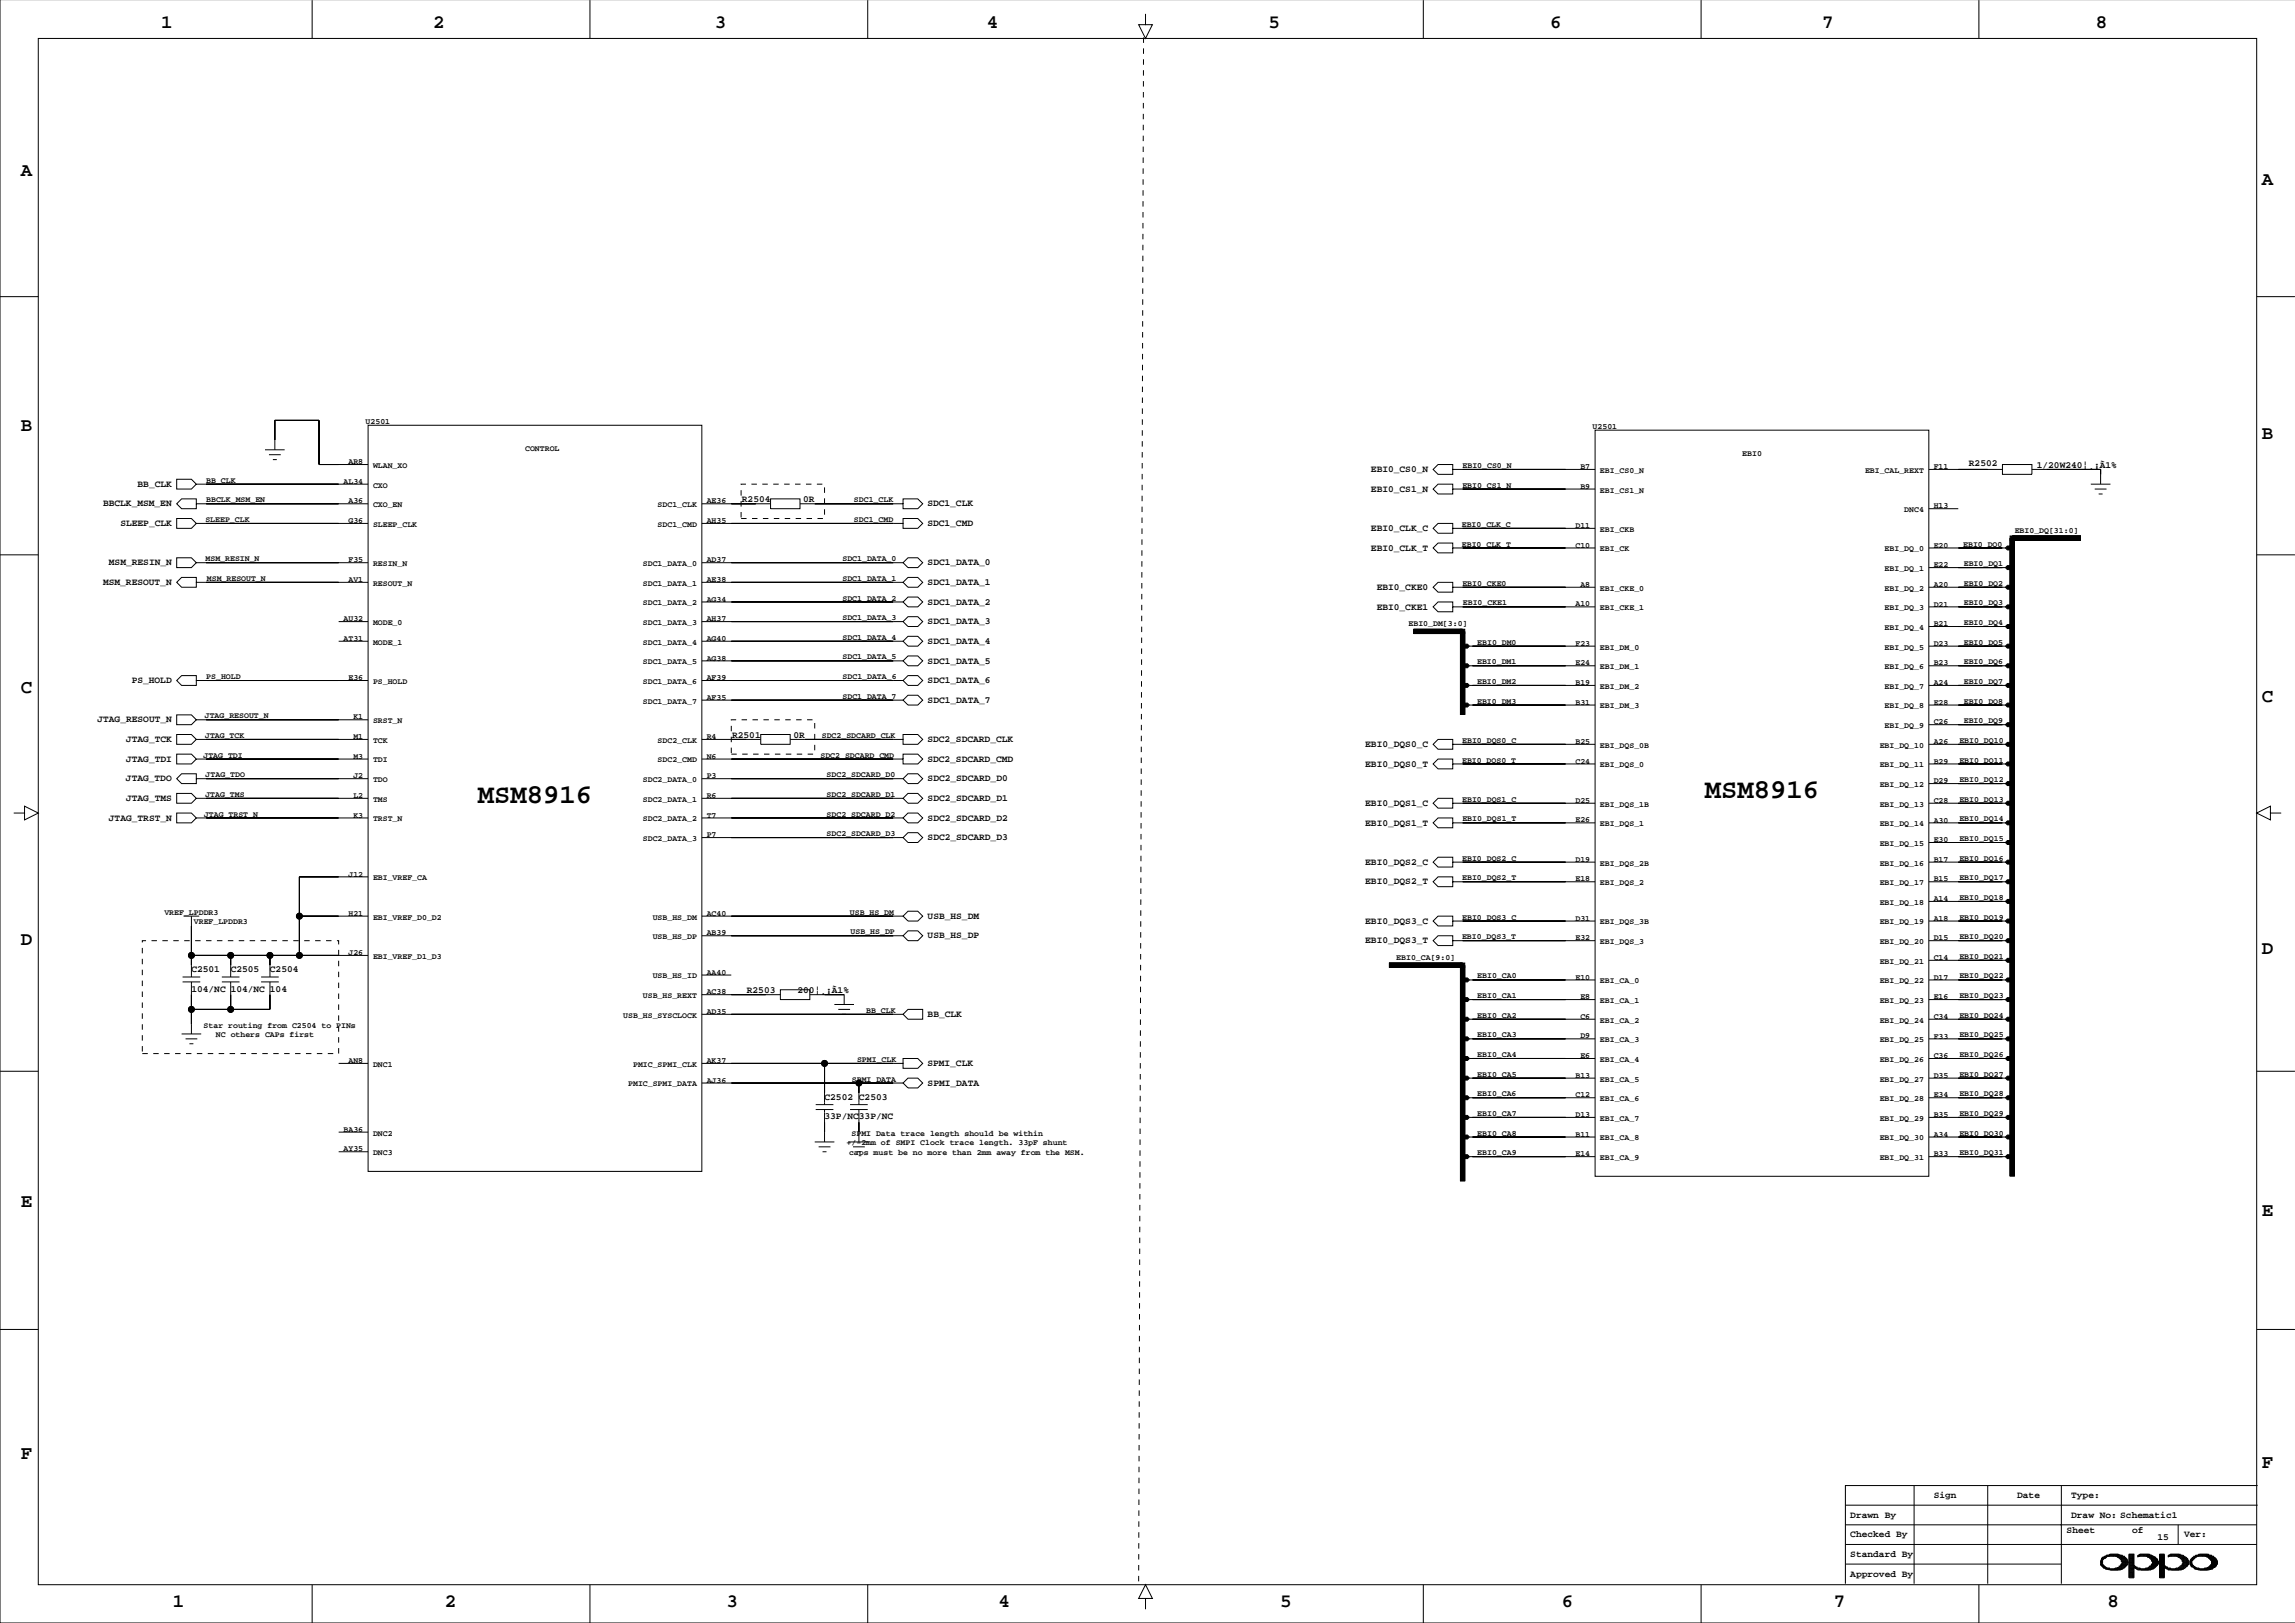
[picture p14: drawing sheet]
<svg xmlns="http://www.w3.org/2000/svg" width="594mm" height="420mm" viewBox="0 0 594 420" stroke-linecap="round" stroke-linejoin="round" font-family="sans-serif">
<defs><g id="words">
<g font-size="7.1">
<text x="123.6" y="207.8">MSM8916</text>
<text x="441" y="206.5">MSM8916</text>
</g>
<g font-size="4.9">
<text x="41.7" y="7.3">1</text>
<text x="112" y="7.3">2</text>
<text x="184.9" y="7.3">3</text>
<text x="255.3" y="7.3">4</text>
<text x="328.1" y="7.3">5</text>
<text x="401" y="7.3">6</text>
<text x="471.4" y="7.3">7</text>
<text x="542.2" y="7.3">8</text>
<text x="5.4" y="45.6">A</text>
<text x="585.1" y="47.9">A</text>
<text x="5.4" y="111.4">B</text>
<text x="585.1" y="113.7">B</text>
<text x="5.4" y="179.2">C</text>
<text x="585.1" y="181.5">C</text>
<text x="5.4" y="244.4">D</text>
<text x="585.1" y="246.7">D</text>
<text x="5.4" y="312.3">E</text>
<text x="585.1" y="314.5">E</text>
<text x="5.4" y="377.5">F</text>
<text x="585.1" y="379.8">F</text>
<text x="44.8" y="415.6">1</text>
<text x="115.1" y="415.6">2</text>
<text x="188" y="415.6">3</text>
<text x="258.3" y="415.6">4</text>
<text x="331.2" y="415.6">5</text>
<text x="404.1" y="415.6">6</text>
<text x="474.4" y="415.6">7</text>
<text x="545.3" y="415.6">8</text>
</g>
<g font-size="2.5">
<text x="35.6" y="125.9">BB_CLK</text>
<text x="354.7" y="122.1">EBI0_CS0_N</text>
<text x="509.4" y="120.7">R2502</text>
<text x="526.9" y="121">1/20W240¦¸¡À1%</text>
<text x="26.7" y="131">BBCLK_MSM_EN</text>
<text x="191.9" y="129.9">R2504</text>
<text x="207.8" y="129.9">0R</text>
<text x="239.9" y="131">SDC1_CLK</text>
<text x="354.7" y="127.2">EBI0_CS1_N</text>
<text x="31.1" y="136.1">SLEEP_CLK</text>
<text x="239.9" y="136.1">SDC1_CMD</text>
<text x="354.7" y="137.4">EBI0_CLK_C</text>
<text x="354.7" y="142.4">EBI0_CLK_T</text>
<text x="28.2" y="146.2">MSM_RESIN_N</text>
<text x="240" y="146.2">SDC1_DATA_0</text>
<text x="26.7" y="151.3">MSM_RESOUT_N</text>
<text x="240" y="151.3">SDC1_DATA_1</text>
<text x="356.2" y="152.6">EBI0_CKE0</text>
<text x="240" y="161.5">SDC1_DATA_3</text>
<text x="240" y="156.4">SDC1_DATA_2</text>
<text x="356.2" y="157.7">EBI0_CKE1</text>
<text x="240" y="166.6">SDC1_DATA_4</text>
<text x="240" y="171.6">SDC1_DATA_5</text>
<text x="34.1" y="176.7">PS_HOLD</text>
<text x="240" y="176.7">SDC1_DATA_6</text>
<text x="240" y="181.8">SDC1_DATA_7</text>
<text x="25.2" y="186.9">JTAG_RESOUT_N</text>
<text x="32.6" y="192">JTAG_TCK</text>
<text x="189.4" y="190.8">R2501</text>
<text x="205.3" y="190.8">0R</text>
<text x="239.9" y="192">SDC2_SDCARD_CLK</text>
<text x="32.6" y="197">JTAG_TDI</text>
<text x="239.9" y="197">SDC2_SDCARD_CMD</text>
<text x="353.2" y="193.2">EBI0_DQS0_C</text>
<text x="32.6" y="202.1">JTAG_TDO</text>
<text x="240" y="202.1">SDC2_SDCARD_D0</text>
<text x="353.2" y="198.3">EBI0_DQS0_T</text>
<text x="32.6" y="207.2">JTAG_TMS</text>
<text x="240" y="207.2">SDC2_SDCARD_D1</text>
<text x="353.2" y="208.5">EBI0_DQS1_C</text>
<text x="28.2" y="212.3">JTAG_TRST_N</text>
<text x="240" y="212.3">SDC2_SDCARD_D2</text>
<text x="353.2" y="213.5">EBI0_DQS1_T</text>
<text x="240" y="217.3">SDC2_SDCARD_D3</text>
<text x="353.2" y="223.7">EBI0_DQS2_C</text>
<text x="353.2" y="228.8">EBI0_DQS2_T</text>
<text x="240" y="237.7">USB_HS_DM</text>
<text x="353.2" y="238.9">EBI0_DQS3_C</text>
<text x="240" y="242.7">USB_HS_DP</text>
<text x="353.2" y="244">EBI0_DQS3_T</text>
<text x="49.5" y="251.4">C2501</text>
<text x="59.7" y="251.4">C2505</text>
<text x="69.8" y="251.4">C2504</text>
<text x="49.5" y="256.5">104/NC</text>
<text x="59.7" y="256.5">104/NC</text>
<text x="69.8" y="256.5">104</text>
<text x="193.2" y="256.8">R2503</text>
<text x="206.3" y="256.8">200¦¸¡À1%</text>
<text x="240" y="263.1">BB_CLK</text>
<text x="239.9" y="275.8">SPMI_CLK</text>
<text x="240" y="280.8">SPMI_DATA</text>
<text x="213.3" y="284.5">C2502</text>
<text x="222.2" y="284.5">C2503</text>
<text x="213.3" y="289.5">33P/NC</text>
<text x="222.2" y="289.5">33P/NC</text>
<text x="500.3" y="387.5">Sign</text>
<text x="521.9" y="387.5">Date</text>
<text x="535.8" y="387.5">Type:</text>
<text x="478.7" y="392.6">Drawn By</text>
<text x="535.8" y="392.6">Draw No: Schematic1</text>
<text x="478.7" y="397.6">Checked By</text>
<text x="534.7" y="396.6">Sheet</text>
<text x="551.6" y="396.6">of</text>
<text x="558.2" y="398.2">15</text>
<text x="565" y="397.6">Ver:</text>
<text x="478.7" y="402.7">Standard By</text>
<text x="478.7" y="407.8">Approved By</text>
</g>
<g font-size="2.1">
<text x="94.6" y="109.6">U2501</text>
<text x="412" y="110.9">U2501</text>
<text x="135.9" y="116.8">CONTROL</text>
<text x="450.7" y="118">EBI0</text>
<text x="53.3" y="124.9">BB_CLK</text>
<text x="88.9" y="125.1">AL34</text>
<text x="90.1" y="120.1">AR8</text>
<text x="96.5" y="121">WLAN_XO</text>
<text x="378.4" y="121">EBI0_CS0_N</text>
<text x="408.8" y="121.3">B7</text>
<text x="413.9" y="122.3">EBI_CS0_N</text>
<text x="482.5" y="122.3">EBI_CAL_REXT</text>
<text x="500.3" y="121.3">F11</text>
<text x="53.4" y="129.9">BBCLK_MSM_EN</text>
<text x="90.1" y="130.2">A36</text>
<text x="96.5" y="126.1">CXO</text>
<text x="96.5" y="131.2">CXO_EN</text>
<text x="170.1" y="131.2">SDC1_CLK</text>
<text x="182.8" y="130.2">AE36</text>
<text x="220.9" y="129.9">SDC1_CLK</text>
<text x="378.3" y="126.1">EBI0_CS1_N</text>
<text x="408.8" y="126.4">B9</text>
<text x="413.9" y="127.4">EBI_CS1_N</text>
<text x="500.3" y="131.5">H13</text>
<text x="53.1" y="135">SLEEP_CLK</text>
<text x="90.1" y="135.3">G36</text>
<text x="96.5" y="136.3">SLEEP_CLK</text>
<text x="170.1" y="136.3">SDC1_CMD</text>
<text x="182.8" y="135.3">AH35</text>
<text x="220.9" y="135">SDC1_CMD</text>
<text x="378.2" y="136.3">EBI0_CLK_C</text>
<text x="407.6" y="136.6">D11</text>
<text x="413.9" y="137.6">EBI_CKB</text>
<text x="492.6" y="132.5">DNC4</text>
<text x="521.2" y="137.8">EBI0_DQ[31:0]</text>
<text x="378.2" y="141.4">EBI0_CLK_T</text>
<text x="407.6" y="141.6">C10</text>
<text x="413.9" y="142.6">EBI_CK</text>
<text x="487.6" y="142.6">EBI_DQ_0</text>
<text x="500.3" y="141.6">E20</text>
<text x="507.9" y="141.4">EBI0_DQ0</text>
<text x="53.2" y="145.2">MSM_RESIN_N</text>
<text x="90.1" y="145.5">F35</text>
<text x="96.5" y="146.4">RESIN_N</text>
<text x="166.3" y="146.4">SDC1_DATA_0</text>
<text x="182.8" y="145.5">AD37</text>
<text x="217.9" y="145.2">SDC1_DATA_0</text>
<text x="487.6" y="147.7">EBI_DQ_1</text>
<text x="500.3" y="146.7">E22</text>
<text x="508.1" y="146.4">EBI0_DQ1</text>
<text x="53.5" y="150.3">MSM_RESOUT_N</text>
<text x="90.1" y="150.5">AV1</text>
<text x="96.5" y="151.5">RESOUT_N</text>
<text x="166.3" y="151.5">SDC1_DATA_1</text>
<text x="182.8" y="155.6">AG34</text>
<text x="182.8" y="150.5">AE38</text>
<text x="217.9" y="155.3">SDC1_DATA_2</text>
<text x="217.9" y="150.3">SDC1_DATA_1</text>
<text x="378.3" y="151.5">EBI0_CKE0</text>
<text x="408.8" y="151.8">A8</text>
<text x="413.9" y="152.8">EBI_CKE_0</text>
<text x="487.6" y="152.8">EBI_DQ_2</text>
<text x="500.3" y="151.8">A20</text>
<text x="508.1" y="151.5">EBI0_DQ2</text>
<text x="88.9" y="160.7">AU32</text>
<text x="96.5" y="161.7">MODE_0</text>
<text x="166.3" y="156.6">SDC1_DATA_2</text>
<text x="166.3" y="161.7">SDC1_DATA_3</text>
<text x="182.8" y="160.7">AH37</text>
<text x="217.9" y="160.4">SDC1_DATA_3</text>
<text x="364.4" y="161.9">EBI0_DM[3:0]</text>
<text x="378.5" y="156.6">EBI0_CKE1</text>
<text x="407.6" y="156.9">A10</text>
<text x="413.9" y="157.9">EBI_CKE_1</text>
<text x="487.6" y="157.9">EBI_DQ_3</text>
<text x="500.3" y="162">B21</text>
<text x="500.3" y="156.9">D21</text>
<text x="508.1" y="161.7">EBI0_DQ4</text>
<text x="508.1" y="156.6">EBI0_DQ3</text>
<text x="88.9" y="165.8">AT31</text>
<text x="96.5" y="166.8">MODE_1</text>
<text x="166.3" y="166.8">SDC1_DATA_4</text>
<text x="182.8" y="165.8">AG40</text>
<text x="218" y="165.5">SDC1_DATA_4</text>
<text x="382.2" y="166.8">EBI0_DM0</text>
<text x="407.6" y="167">F23</text>
<text x="487.6" y="162.9">EBI_DQ_4</text>
<text x="500.3" y="167">D23</text>
<text x="508.1" y="166.8">EBI0_DQ5</text>
<text x="166.3" y="171.8">SDC1_DATA_5</text>
<text x="182.8" y="170.9">AG38</text>
<text x="218" y="170.6">SDC1_DATA_5</text>
<text x="382.1" y="171.8">EBI0_DM1</text>
<text x="407.6" y="172.1">E24</text>
<text x="413.9" y="168">EBI_DM_0</text>
<text x="413.9" y="173.1">EBI_DM_1</text>
<text x="487.6" y="168">EBI_DQ_5</text>
<text x="487.6" y="173.1">EBI_DQ_6</text>
<text x="500.3" y="172.1">B23</text>
<text x="508.1" y="171.8">EBI0_DQ6</text>
<text x="53.4" y="175.6">PS_HOLD</text>
<text x="90.1" y="175.9">E36</text>
<text x="96.5" y="176.9">PS_HOLD</text>
<text x="166.3" y="176.9">SDC1_DATA_6</text>
<text x="182.8" y="175.9">AF39</text>
<text x="218" y="175.6">SDC1_DATA_6</text>
<text x="382.1" y="176.9">EBI0_DM2</text>
<text x="407.6" y="177.2">B19</text>
<text x="413.9" y="178.2">EBI_DM_2</text>
<text x="487.6" y="178.2">EBI_DQ_7</text>
<text x="500.3" y="177.2">A24</text>
<text x="508.1" y="176.9">EBI0_DQ7</text>
<text x="53" y="185.8">JTAG_RESOUT_N</text>
<text x="166.3" y="182">SDC1_DATA_7</text>
<text x="182.8" y="181">AF35</text>
<text x="218" y="180.7">SDC1_DATA_7</text>
<text x="382.1" y="182">EBI0_DM3</text>
<text x="407.6" y="182.3">B31</text>
<text x="413.9" y="183.3">EBI_DM_3</text>
<text x="487.6" y="183.3">EBI_DQ_8</text>
<text x="500.3" y="182.3">E28</text>
<text x="508.1" y="182">EBI0_DQ8</text>
<text x="53.1" y="190.9">JTAG_TCK</text>
<text x="91.4" y="191.2">M1</text>
<text x="91.4" y="186.1">K1</text>
<text x="96.5" y="187.1">SRST_N</text>
<text x="182.8" y="191.2">R4</text>
<text x="212.6" y="190.9">SDC2_SDCARD_CLK</text>
<text x="487.6" y="188.3">EBI_DQ_9</text>
<text x="500.3" y="187.4">C26</text>
<text x="508.1" y="187.1">EBI0_DQ9</text>
<text x="52.6" y="196">JTAG_TDI</text>
<text x="91.4" y="196.2">M3</text>
<text x="96.5" y="192.1">TCK</text>
<text x="96.5" y="197.2">TDI</text>
<text x="170.1" y="192.1">SDC2_CLK</text>
<text x="170.1" y="197.2">SDC2_CMD</text>
<text x="182.8" y="196.3">N6</text>
<text x="212.3" y="196">SDC2_SDCARD_CMD</text>
<text x="378.3" y="197.2">EBI0_DQS0_T</text>
<text x="378.3" y="192.2">EBI0_DQS0_C</text>
<text x="407.6" y="197.5">C24</text>
<text x="407.6" y="192.4">B25</text>
<text x="413.9" y="193.4">EBI_DQS_0B</text>
<text x="486.3" y="193.4">EBI_DQ_10</text>
<text x="500.3" y="197.5">B29</text>
<text x="500.3" y="192.4">A26</text>
<text x="506.9" y="197.2">EBI0_DQ11</text>
<text x="506.9" y="192.2">EBI0_DQ10</text>
<text x="53.2" y="201">JTAG_TDO</text>
<text x="91.4" y="201.3">J2</text>
<text x="96.5" y="202.3">TDO</text>
<text x="166.3" y="202.3">SDC2_DATA_0</text>
<text x="182.8" y="201.3">P3</text>
<text x="213.9" y="201">SDC2_SDCARD_D0</text>
<text x="413.9" y="198.5">EBI_DQS_0</text>
<text x="486.3" y="198.5">EBI_DQ_11</text>
<text x="486.3" y="203.6">EBI_DQ_12</text>
<text x="500.3" y="202.6">D29</text>
<text x="506.9" y="202.3">EBI0_DQ12</text>
<text x="53.1" y="206.1">JTAG_TMS</text>
<text x="91.4" y="206.4">L2</text>
<text x="96.5" y="207.4">TMS</text>
<text x="166.3" y="207.4">SDC2_DATA_1</text>
<text x="182.8" y="206.4">R6</text>
<text x="213.9" y="206.1">SDC2_SDCARD_D1</text>
<text x="378.3" y="207.4">EBI0_DQS1_C</text>
<text x="407.6" y="207.7">D25</text>
<text x="413.9" y="208.7">EBI_DQS_1B</text>
<text x="486.3" y="208.7">EBI_DQ_13</text>
<text x="500.3" y="207.7">C28</text>
<text x="506.9" y="207.4">EBI0_DQ13</text>
<text x="52.8" y="211.2">JTAG_TRST_N</text>
<text x="91.4" y="211.5">K3</text>
<text x="96.5" y="212.5">TRST_N</text>
<text x="166.3" y="212.5">SDC2_DATA_2</text>
<text x="182.8" y="211.5">T7</text>
<text x="213.9" y="211.2">SDC2_SDCARD_D2</text>
<text x="378.3" y="212.5">EBI0_DQS1_T</text>
<text x="407.6" y="212.7">E26</text>
<text x="413.9" y="213.7">EBI_DQS_1</text>
<text x="486.3" y="213.7">EBI_DQ_14</text>
<text x="500.3" y="212.8">A30</text>
<text x="506.9" y="212.5">EBI0_DQ14</text>
<text x="166.3" y="217.5">SDC2_DATA_3</text>
<text x="182.8" y="216.6">P7</text>
<text x="213.9" y="216.3">SDC2_SDCARD_D3</text>
<text x="486.3" y="218.8">EBI_DQ_15</text>
<text x="500.3" y="217.8">E30</text>
<text x="506.9" y="217.5">EBI0_DQ15</text>
<text x="90.1" y="226.7">J12</text>
<text x="96.5" y="227.7">EBI_VREF_CA</text>
<text x="378.3" y="227.7">EBI0_DQS2_T</text>
<text x="378.3" y="222.6">EBI0_DQS2_C</text>
<text x="407.6" y="228">E18</text>
<text x="407.6" y="222.9">D19</text>
<text x="413.9" y="223.9">EBI_DQS_2B</text>
<text x="486.3" y="223.9">EBI_DQ_16</text>
<text x="500.3" y="228">B15</text>
<text x="500.3" y="222.9">B17</text>
<text x="506.9" y="227.7">EBI0_DQ17</text>
<text x="506.9" y="222.6">EBI0_DQ16</text>
<text x="413.9" y="229">EBI_DQS_2</text>
<text x="486.3" y="229">EBI_DQ_17</text>
<text x="500.3" y="233.1">A14</text>
<text x="506.9" y="232.8">EBI0_DQ18</text>
<text x="42.5" y="236.6">VREF_LPDDR3</text>
<text x="50.2" y="239.1">VREF_LPDDR3</text>
<text x="90.1" y="236.9">H21</text>
<text x="96.5" y="237.9">EBI_VREF_D0_D2</text>
<text x="168.9" y="237.9">USB_HS_DM</text>
<text x="182.8" y="236.9">AC40</text>
<text x="219.9" y="236.6">USB_HS_DM</text>
<text x="378.3" y="237.9">EBI0_DQS3_C</text>
<text x="407.6" y="238.1">D31</text>
<text x="413.9" y="239.1">EBI_DQS_3B</text>
<text x="486.3" y="234">EBI_DQ_18</text>
<text x="486.3" y="239.1">EBI_DQ_19</text>
<text x="500.3" y="238.1">A18</text>
<text x="506.9" y="237.9">EBI0_DQ19</text>
<text x="168.9" y="242.9">USB_HS_DP</text>
<text x="182.8" y="242">AB39</text>
<text x="220.1" y="241.7">USB_HS_DP</text>
<text x="378.2" y="242.9">EBI0_DQS3_T</text>
<text x="407.6" y="243.2">E32</text>
<text x="413.9" y="244.2">EBI_DQS_3</text>
<text x="486.3" y="244.2">EBI_DQ_20</text>
<text x="500.3" y="243.2">D15</text>
<text x="506.9" y="242.9">EBI0_DQ20</text>
<text x="90.1" y="247">J26</text>
<text x="96.5" y="248">EBI_VREF_D1_D3</text>
<text x="361.2" y="248.3">EBI0_CA[9:0]</text>
<text x="486.3" y="249.3">EBI_DQ_21</text>
<text x="500.3" y="248.3">C14</text>
<text x="506.9" y="248">EBI0_DQ21</text>
<text x="168.9" y="253.1">USB_HS_ID</text>
<text x="182.8" y="257.2">AC38</text>
<text x="182.8" y="252.1">AA40</text>
<text x="382.2" y="253.1">EBI0_CA0</text>
<text x="407.6" y="253.4">E10</text>
<text x="413.9" y="254.4">EBI_CA_0</text>
<text x="486.3" y="254.4">EBI_DQ_22</text>
<text x="500.3" y="253.4">D17</text>
<text x="506.9" y="253.1">EBI0_DQ22</text>
<text x="161.2" y="263.3">USB_HS_SYSCLOCK</text>
<text x="166.3" y="258.2">USB_HS_REXT</text>
<text x="182.8" y="262.3">AD35</text>
<text x="224.1" y="262">BB_CLK</text>
<text x="382.2" y="263.3">EBI0_CA2</text>
<text x="382.2" y="258.2">EBI0_CA1</text>
<text x="408.8" y="263.5">C6</text>
<text x="408.8" y="258.4">E8</text>
<text x="413.9" y="259.4">EBI_CA_1</text>
<text x="486.3" y="259.4">EBI_DQ_23</text>
<text x="500.3" y="263.5">C34</text>
<text x="500.3" y="258.5">E16</text>
<text x="506.9" y="263.3">EBI0_DQ24</text>
<text x="506.9" y="258.2">EBI0_DQ23</text>
<text x="52.7" y="265.8">Star routing from C2504 to PINs</text>
<text x="55.9" y="268.3">NC others CAPs first</text>
<text x="382.2" y="268.3">EBI0_CA3</text>
<text x="408.8" y="268.6">D9</text>
<text x="413.9" y="264.5">EBI_CA_2</text>
<text x="413.9" y="269.6">EBI_CA_3</text>
<text x="486.3" y="264.5">EBI_DQ_24</text>
<text x="486.3" y="269.6">EBI_DQ_25</text>
<text x="500.3" y="268.6">F33</text>
<text x="506.9" y="268.3">EBI0_DQ25</text>
<text x="90.1" y="275">AN8</text>
<text x="96.5" y="275.9">DNC1</text>
<text x="163.8" y="275.9">PMIC_SPMI_CLK</text>
<text x="182.8" y="275">AK37</text>
<text x="221.7" y="274.7">SPMI_CLK</text>
<text x="382.2" y="273.4">EBI0_CA4</text>
<text x="408.8" y="273.7">E6</text>
<text x="413.9" y="274.7">EBI_CA_4</text>
<text x="486.3" y="274.7">EBI_DQ_26</text>
<text x="500.3" y="273.7">C36</text>
<text x="506.9" y="273.4">EBI0_DQ26</text>
<text x="162.5" y="281">PMIC_SPMI_DATA</text>
<text x="182.8" y="280.1">AJ36</text>
<text x="220.4" y="279.8">SPMI_DATA</text>
<text x="382.2" y="278.5">EBI0_CA5</text>
<text x="407.6" y="278.8">B13</text>
<text x="413.9" y="279.8">EBI_CA_5</text>
<text x="486.3" y="279.8">EBI_DQ_27</text>
<text x="500.3" y="278.8">D35</text>
<text x="506.9" y="278.5">EBI0_DQ27</text>
<text x="382.2" y="283.6">EBI0_CA6</text>
<text x="407.6" y="283.8">C12</text>
<text x="413.9" y="284.8">EBI_CA_6</text>
<text x="486.3" y="284.8">EBI_DQ_28</text>
<text x="500.3" y="283.9">E34</text>
<text x="506.9" y="283.6">EBI0_DQ28</text>
<text x="88.9" y="292.7">BA36</text>
<text x="96.5" y="293.7">DNC2</text>
<text x="220.3" y="293.7">SPMI Data trace length should be within</text>
<text x="382.2" y="293.7">EBI0_CA8</text>
<text x="382.2" y="288.6">EBI0_CA7</text>
<text x="407.6" y="288.9">D13</text>
<text x="413.9" y="289.9">EBI_CA_7</text>
<text x="486.3" y="289.9">EBI_DQ_29</text>
<text x="500.3" y="288.9">B35</text>
<text x="506.9" y="293.7">EBI0_DQ30</text>
<text x="506.9" y="288.6">EBI0_DQ29</text>
<text x="88.9" y="297.8">AY35</text>
<text x="96.5" y="298.8">DNC3</text>
<text x="219" y="296.3">+/-2mm of SMPI Clock trace length. 33pF shunt</text>
<text x="219.7" y="298.8">caps must be no more than 2mm away from the MSM.</text>
<text x="382.2" y="298.8">EBI0_CA9</text>
<text x="407.6" y="299.1">E14</text>
<text x="407.6" y="294">B11</text>
<text x="413.9" y="295">EBI_CA_8</text>
<text x="486.3" y="295">EBI_DQ_30</text>
<text x="500.3" y="299.1">B33</text>
<text x="500.3" y="294">A34</text>
<text x="506.9" y="298.8">EBI0_DQ31</text>
<text x="413.9" y="300.1">EBI_CA_9</text>
<text x="486.3" y="300.1">EBI_DQ_31</text>
</g>
</g></defs>
<g fill="none" stroke="#000" stroke-width=".26">
<path d="M0 -.1v419.9h593.8M9.9 9.9h573.9v400h-573.9zM80.8 0v9.9M152.6 0v9.9M224.5 0v9.9M296.4 3.6v2.8h1.7l-1.7 3.5-1.8-3.5h1.8M368.2 0v9.9M440.1 0v9.9M511.9 0v9.9M0 76.7h9.9M583.8 76.7h9.9M68.6 116.3h5"/>
<path d="M69.6 117.6h3M70.6 118.9h1M71.1 113.8h.1M71.1 116.3v-7.6h11.4v11.5h12.7M95.2 110h86.4v193h-86.4zM412.7 111.3h86.3v193h-86.3zM50.8 125.2l-1.3 1.3h-3.8v-2.5h3.8l1.3 1.2h44.4M50.8 130.3v1.3h-3.8l-1.3-1.3 1.3-1.3h3.8v1.3h44.4M50.8 135.4l-1.3 1.3h-3.8v-2.6h3.8l1.3 1.3h44.4M181.6 135.4h52v1.3h3.8l1.3-1.3-1.3-1.3h-3.8v1.3M181.6 130.3h17.7M199.3 129h7.7v2.6h-7.7z"/>
<path d="M207 130.3h26.6v1.3h3.8l1.3-1.3-1.3-1.3h-3.8v1.3M375.8 136.7v1.2h-3.8l-1.2-1.2 1.2-1.3h3.8v1.3h36.9M375.8 126.5v1.3h-3.8l-1.2-1.3 1.2-1.3h3.8v1.3h36.9M375.8 121.4v1.3h-3.8l-1.2-1.3 1.2-1.2h3.8v1.2h36.9M499 121.4h19M499 131.6h7.6M518 120.2h7.7v2.5h-7.7zM525.7 121.4h17.7v3.8M540.9 125.2h5.1M541.9 126.5h3.1M542.9 127.8h1M543.4 122.7h.1"/>
<path d="M0 143.5h9.9M50.8 145.5l-1.3 1.3h-3.8v-2.5h3.8l1.3 1.2h44.4M50.8 150.6v1.3h-3.8l-1.3-1.3 1.3-1.2h3.8v1.2h44.4M181.6 145.5h52M181.6 150.6h52M181.6 155.7h52M233.6 150.6l1.3-1.2h2.5l1.3 1.2-1.3 1.3h-2.5zM233.6 145.5l1.3-1.2h2.5l1.3 1.2-1.3 1.3h-2.5zM234.9 154.4h2.5l1.3 1.3-1.3 1.3h-2.5l-1.3-1.3zM375.8 157v1.2h-3.8l-1.2-1.2 1.2-1.3h3.8v1.3h36.9M375.8 151.9v1.3h-3.8l-1.2-1.3 1.2-1.3h3.8v1.3h36.9M375.8 141.7v1.3h-3.8l-1.2-1.3 1.2-1.2h3.8v1.2h36.9"/>
<path d="M499 141.7h19.8M499 151.9h19.8M499 157h19.8M499 146.8h19.8M518 157h.1M518 151.9h.1M518 146.8h.1M518 141.7h.1M583.8 143.5h9.9M50.8 176v1.3h-3.8l-1.3-1.3 1.3-1.2h3.8v1.2h44.4M87.6 160.8h7.6M87.6 165.9h7.6"/>
<path d="M181.6 160.8h52M181.6 165.9h52M181.6 176h52M181.6 170.9h52M233.6 176l1.3-1.2h2.5l1.3 1.2-1.3 1.3h-2.5zM233.6 170.9l1.3-1.2h2.5l1.3 1.2-1.3 1.3h-2.5zM233.6 165.9l1.3-1.3h2.5l1.3 1.3-1.3 1.2h-2.5zM233.6 160.8l1.3-1.3h2.5l1.3 1.3-1.3 1.3h-2.5zM380.2 167.1h32.5M380.2 172.2h32.5M380.2 177.3h32.5M380.9 177.3h.1"/>
<path d="M380.9 172.2h.1M380.9 167.1h.1M499 167.1h19.8M499 172.2h19.8M499 177.3h19.8M499 162.1h19.8M518 177.3h.1M518 172.2h.1M518 167.1h.1M518 162.1h.1M50.8 196.3l-1.3 1.3h-3.8v-2.5h3.8l1.3 1.2h44.4M50.8 191.3l-1.3 1.2h-3.8v-2.5h3.8l1.3 1.3h44.4"/>
<path d="M50.8 186.2l-1.3 1.2h-3.8v-2.5h3.8l1.3 1.3h44.4M181.6 196.3h52v1.3h3.8l1.3-1.3-1.3-1.2h-3.8v1.2M181.6 191.3h15.2M181.6 181.1h52M196.8 190h7.6v2.5h-7.6zM204.4 191.3h29.2v1.2h3.8l1.3-1.2-1.3-1.3h-3.8v1.3M233.6 181.1l1.3-1.3h2.5l1.3 1.3-1.3 1.3h-2.5zM375.8 192.5v1.3h-3.8l-1.2-1.3 1.2-1.2h3.8v1.2h36.9M375.8 197.6v1.3h-3.8l-1.2-1.3 1.2-1.3h3.8v1.3h36.9M380.2 182.4h32.5M380.9 182.4h.1M499 182.4h19.8"/>
<path d="M499 192.5h19.8M499 197.6h19.8M499 187.4h19.8M518 197.6h.1M518 192.5h.1M518 187.4h.1M518 182.4h.1M3.6 210.3h2.7v-1.8l3.6 1.8-3.6 1.8v-1.8M50.8 201.4v1.3h-3.8l-1.3-1.3 1.3-1.3h3.8v1.3h44.4M50.8 211.6l-1.3 1.2h-3.8v-2.5h3.8l1.3 1.3h44.4M50.8 206.5l-1.3 1.3h-3.8v-2.6h3.8l1.3 1.3h44.4M181.6 201.4h52"/>
<path d="M181.6 206.5h52M181.6 211.6h52M181.6 216.7h52M233.6 216.7l1.3-1.3h2.5l1.3 1.3-1.3 1.2h-2.5zM233.6 211.6l1.3-1.3h2.5l1.3 1.3-1.3 1.2h-2.5zM233.6 201.4l1.3-1.3h2.5l1.3 1.3-1.3 1.3h-2.5zM234.9 205.2h2.5l1.3 1.3-1.3 1.3h-2.5l-1.3-1.3zM375.8 207.8v1.2h-3.8l-1.2-1.2 1.2-1.3h3.8v1.3h36.9M375.8 212.8v1.3h-3.8l-1.2-1.3 1.2-1.2h3.8v1.2h36.9M499 207.8h19.8M499 212.8h19.8M499 202.7h19.8"/>
<path d="M499 217.9h19.8M518 217.9h.1M518 212.8h.1M518 207.8h.1M518 202.7h.1M587.4 210.3v-1.8l-3.6 1.8 3.6 1.8v-1.8h2.8M47.5 237h4.1M49.5 239.5h.1M49.5 237v15.7M77.5 237h17.7M95.2 226.8h-17.7v20.3M181.6 237h52"/>
<path d="M234.9 235.7h2.5l1.3 1.3-1.3 1.2h-2.5l-1.3-1.2zM375.8 238.2v1.3h-3.8l-1.2-1.3 1.2-1.2h3.8v1.2h36.9M375.8 223v1.3h-3.8l-1.2-1.3 1.2-1.3h3.8v1.3h36.9M375.8 228.1v1.2h-3.8l-1.2-1.2 1.2-1.3h3.8v1.3h36.9M499 223h19.8M499 228.1h19.8M499 238.2h19.8M499 233.2h19.8M518 238.2h.1M518 233.2h.1M518 228.1h.1M518 223h.1"/>
<path d="M47.2 254h4.6M47.2 252.7h4.6M49.5 247.1h45.7M49.5 254v13.4M57.4 254h4.6M57.4 252.7h4.6M59.7 247.1v5.6M59.7 254v7.1M67.5 254h4.6M67.5 252.7h4.6M69.8 247.1v5.6M69.8 254v7.1h-20.3"/>
<path d="M181.6 242h52M181.6 252.2h7.6M181.6 257.3h20.3M201.9 256h7.6v2.6h-7.6zM209.5 257.3h8.9v2.5M215.9 259.8h5M218.4 257.3h.1M234.9 240.8h2.5l1.3 1.2-1.3 1.3h-2.5l-1.3-1.3zM375.8 243.3v1.3h-3.8l-1.2-1.3 1.2-1.3h3.8v1.3h36.9M380.2 253.5h32.5M380.2 258.6h32.5M380.9 258.6h.1"/>
<path d="M380.9 253.5h.1M499 243.3h19.8M499 253.5h19.8M499 258.6h19.8M499 248.4h19.8M518 258.6h.1M518 253.5h.1M518 248.4h.1M518 243.3h.1M0 277.1h9.9M47 267.4h5.1M48 268.7h3"/>
<path d="M49 270h1M49.5 264.9h.1M87.6 275.1h7.6M181.6 275.1h52v1.2h3.8l1.3-1.2-1.3-1.3h-3.8v1.3M181.6 262.4h52l1.3 1.2h3.8v-2.5h-3.8l-1.3 1.3M213.3 275.1v10.6M216.9 261.1h3M380.2 263.6h32.5M380.2 268.7h32.5M380.2 273.8h32.5M380.2 278.9h32.5M380.9 278.9h.1"/>
<path d="M380.9 273.8h.1M380.9 268.7h.1M380.9 263.6h.1M499 263.6h19.8M499 268.7h19.8M499 273.8h19.8M499 278.9h19.8M518 278.9h.1M518 273.8h.1M518 268.7h.1M518 263.6h.1M583.8 277.1h9.9"/>
<path d="M87.6 292.8h7.6M87.6 297.9h7.6M181.6 280.1h52M210.8 295.4h5.1M211 287h4.6M211 285.7h4.6M211.8 296.6h3M212.8 297.9h1M213.3 292.8h.1M213.3 287v8.4M219.7 295.4h5M219.9 287h4.6"/>
<path d="M219.9 285.7h4.6M220.7 296.6h3M221.7 297.9h1M222.2 292.8h.1M222.2 280.1v5.6M222.2 287v8.4M233.6 280.1l1.3-1.2h2.5l1.3 1.2-1.3 1.3h-2.5zM380.2 283.9h32.5M380.2 289h32.5M380.2 294.1h32.5M380.2 299.2h32.5M380.9 299.2h.1"/>
<path d="M380.9 294.1h.1M380.9 289h.1M380.9 283.9h.1M499 283.9h19.8M499 289h19.8M499 294.1h19.8M499 299.2h19.8M518 299.2h.1M518 294.1h.1M518 289h.1M518 283.9h.1M0 343.9h9.9"/>
<path d="M583.8 343.9h9.9M477.4 399.5h106.4M477.4 394.4h106.4M477.4 389.3h106.7M495.2 384.3v25.3M514.2 384.3v25.3M533.3 384.3v25.3M563.5 394.4v5.1M584.1 384.3h-106.7v25.3M80.8 409.9v9.9M152.6 409.9v9.9M224.5 409.9v9.9"/>
<path d="M296.4 413.5h1.7l-1.7-3.6-1.8 3.6h1.8v2.8M368.2 409.9v9.9M440.1 409.9v9.9M477.4 404.6h55.9M511.9 409.9v9.9M543.4 403.8h.5M543.4 404.1h.5M543.4 404.3h.5M543.4 404.6h.5v.7h.8v.5h4.6M543.4 404.8h.8v.5M543.7 403.3h.5v-.5h.8v-.5h3.8v1.3h1.5M543.7 403l.5-.2a5 5 0 0 1 4.3-.5l1 .2v.3l.5 .2v.3h.3v.5h.2v.3a1.74 1.74 0 0 1-1.2 1.5 2.07 2.07 0 0 1-1.8 .5 6.1 6.1 0 0 1-3.3-.5v-.3h-.3l-.2-.5h-.3v-1z"/>
<path d="M543.9 403.6l.6-.6h.2a1.45 1.45 0 0 1 1.5-.5h1.3l1 .8h.3v.5h.2v.8h-.2v.2l-.5 .3v.2l-1.1 .3-.2 .2h-1.3v-.2a1.23 1.23 0 0 1-1.2-.5l-.6-.3zM543.9 403v.6h-.5M544.2 405.6h.8v.2M544.5 402.5v.5M545.2 402.3v.2M545.2 405.6v.2M545.5 402.3v.2M545.5 405.6v.5M545.7 405.6v.5M546 402v.5M546.2 402v.5M546.2 405.8v.3"/>
<path d="M546.5 402v.5M546.5 405.8v.3M546.7 402v.5M546.7 405.8v.3M547 402v.5M547 405.8v.3M547.2 402v.5h2.1v3.1M547.2 405.6v.5M547.5 402v.5M547.5 405.6v.5M547.8 402v.8h1.7M548 402.8v-.8h-2.3v.5h-1v.5h-1v2.1h.8v.5"/>
<path d="M548 405.3v.8h-2v-.3M548.3 402v1h1.7v2.1h-1.5v1M548.5 402.3v.7M548.8 403.3h1.5v1.5h-1.8M548.8 403.8h1.5M549 404.1h1.5M549 402.5v3.3M549.5 402.5v3.1h-1.7v.5M549.8 402.8v2.5h-1.5v.8M550.3 404.6h-1.5v1.2M550.5 404.1v.2h-1.5M550.8 402.3h1.3"/>
<path d="M550.8 402.5h1.3M550.8 402.8h1.3M550.8 403h1.3M550.8 403.3h1.3M550.8 403.6h1.3M550.8 403.8h1.3M550.8 404.1h1.3M550.8 404.3h1.3M550.8 404.6h1.3M550.8 404.8h1.3M550.8 405.1h1.5v.5M550.8 405.3h1.8v.5h4.5"/>
<path d="M550.8 405.6h2v.2M550.8 405.8h1.3M550.8 406.1h1.3M550.8 406.3h1.3M550.8 406.6h1.3M550.8 406.9h1.3M550.8 407.1h1.3M550.8 407.4h1.3M550.8 407.6h1.3M550.8 407.9h1.3M551.1 402v6.1M551.3 402v6.1"/>
<path d="M551.6 402v6.1M551.8 402v6.1M552.1 404.8v-2.8h-1.3v6.1M552.1 404.8v3.3h-1.3M552.1 402h-1.3v6.1M553.1 402.3l.5-.3h2.5v.3h.5l1.1 .5v.2l.5 .3v.5h.2v.3a2.05 2.05 0 0 1-1.8 1.7l-.2 .3h-3.3l-1-.8M553.1 402.3v.5v-.3h2.3l.2 .3h.5l.5 1h.3v.8h-.3l-.2 .5h-.3v.2l-1 .3-.2 .2h-1.3v-.2h-.8v-.3h-.2l-.5-.5M553.1 402.5h.5v-.5h2.3v.8M553.1 402.3h3.5v1.3h1.6M553.1 405.6v.2M553.3 402.3v.2M553.3 405.6v.5"/>
<path d="M553.6 405.6v.5M553.8 402v.5M554.1 402v.5M554.1 405.8v.3M554.4 402v.5M554.4 405.8v.3M554.6 402v.5M554.6 405.8v.3M554.9 402v.5M554.9 405.8v.3M555.1 402v.5h2v3.1M555.1 405.6v.5"/>
<path d="M555.4 402v.5M555.4 405.6v.5M555.6 402v.8h1.8M555.9 405.3v.8h-2.1v-.3M556.1 402v1h1.8v2.1h-1.5v1M556.4 402.3v.7M556.6 403.3h1.6v1.5h-1.8M556.6 403.8h1.6M556.9 404.1h1.5v.2h-1.5M556.9 402.5v3.3M557.4 402.5v3.1h-1.8v.5M557.7 402.8v2.5h-1.6v.8"/>
<path d="M558.2 404.6h-1.6v1.2M558.7 402h1.2v6.1h-1.2zM558.7 402.3h1.2M558.7 402.5h1.2M558.7 402.8h1.2M558.7 403h1.2M558.7 403.3h1.2M558.7 403.6h1.2M558.7 403.8h1.2M558.7 404.1h1.2M558.7 404.3h1.2M558.7 404.6h1.2"/>
<path d="M558.7 405.1h1.5v.5M558.7 405.3h1.8v.3M558.7 405.6h2M558.7 405.8h1.2M558.7 406.1h1.2M558.7 406.3h1.2M558.7 406.6h1.2M558.7 406.9h1.2M558.7 407.1h1.2M558.7 407.4h1.2M558.7 407.6h1.2M558.7 407.9h1.2"/>
<path d="M558.9 402v6.1M559.2 402v6.1M559.4 402v6.1M559.7 402v6.1M560.5 405.8h4.5M560.7 405.3v.5M561 402.3v.5v-.3h.7a2.68 2.68 0 0 1 2.8 1.1v.2h.3v.8h-.3v.2l-.5 .3v.2l-.8 .3a2.16 2.16 0 0 1-2 0h-.5v-.3l-.8-.2v-.3h-1.2M561 402.3l.5-.3h2.5v.3h.3a.8 .8 0 0 1 1 .5h.2l.5 .5 .3 .5a2.09 2.09 0 0 1-1.5 2l-.5 .3h-3.3v-.3l-1.1-.2v-.3M561 402.5h.5v-.5h2.3v.8M561 402.3h3.5v1h1.5M561 405.6v.2M561.2 402.3v.2"/>
<path d="M561.2 405.6v.5M561.5 405.6v.5M561.7 402v.5M562 402v.5M562 405.8v.3M562.2 402v.5M562.2 405.8v.3M562.5 402v.5M562.5 405.8v.3M562.7 402v.5M562.7 405.8v.3M563 402v.5h2v3.1"/>
<path d="M563 405.6v.5M563.2 402v.5M563.2 405.6v.5M563.5 402.8h1.8M563.5 402v.5M563.8 405.3v.8h-2.1v-.3M564 402.3v.7h1.8v2.3M564.3 402.3v.7M564.5 403.6h1.5v1.2h-1.5v1M564.5 404.6h1.8M564.8 403.8h1.5M564.8 404.1h1.5"/>
<path d="M564.8 404.3h1.5M564.8 402.3v3.5M565.3 402.5v3.1h-1.8v.5M565.5 402.8v2.5h-1.5v.8M565.8 405.1h-1.5v1M566.5 404.1h.6M566.5 404.3h.6v1M566.5 404.6h.6M566.8 404.8h.5v.5h.5M566.8 403.3l.5-.5h.3v-.3h.5v-.2h.7v-.3h2.6v.3h.7v.2a1.7 1.7 0 0 1 1.6 2.1l-.3 .5-1 .5v.2l-1 .3h-2.6l-1-.3v-.2l-.7-.3-.3-.5a1.17 1.17 0 0 1 0-1.5zM567.1 403.6l.5-.3a1.37 1.37 0 0 1 1.7-.8h.5a1.37 1.37 0 0 1 1.8 .8 .97 .97 0 0 1 .6 .9 .97 .97 0 0 1-.6 .9 1.23 1.23 0 0 1-1.2 .5l-.3 .2h-1l-.3-.2a1.73 1.73 0 0 1-1.7-1.3zM567.1 405.1h.5v.5h.7v.2"/>
<path d="M567.3 403.3h-.5v1.8M567.3 402.8v.8h-.5M567.6 403.3v-.5h.7v-.5h3.6v1.3h1.5M568.1 402.3v.5M568.1 405.3v.5M568.6 402.3v.2M568.6 405.6v.5M568.8 402v.5h-1v.5h-.7v.8h-.6M568.8 405.6v.5M569.1 402.5v-.5h2v.8M569.3 402v.5M569.3 405.8v.3"/>
<path d="M569.6 402v.5M569.6 405.8v.3M569.8 402v.5M569.8 405.8v.3M570.1 402v.5M570.1 405.8v.3M570.4 402v.5h2v3.3h-4.6v-.7M570.4 405.6v.5M570.6 402v.5M570.6 405.6v.5M570.9 402v.8h1.7M571.1 405.3v.8h-2v-.3"/>
<path d="M571.4 403h1.7v2.1h-1.5v1M571.4 402v.8M571.6 402.3v.7M571.9 403.3h1.5v1.5h-1.5v1.3M572.1 403.8h1.6v.8h-1.6M572.1 404.1h1.6M572.1 404.3h1.6M572.1 402.3v3.5M572.6 402.5v3.1h-1.7v.5M572.9 402.8v2.8M572.9 405.3h-1.5v.8"/>
<circle cx="77.5" cy="237" r=".76"/>
<circle cx="49.5" cy="247.1" r=".76"/>
<circle cx="59.7" cy="247.1" r=".76"/>
<circle cx="69.8" cy="247.1" r=".76"/>
<circle cx="77.5" cy="247.1" r=".76"/>
<circle cx="49.5" cy="261.1" r=".76"/>
<circle cx="59.7" cy="261.1" r=".76"/>
<circle cx="213.3" cy="275.1" r=".76"/>
<circle cx="222.2" cy="280.1" r=".76"/>
</g>
<g fill="#000" stroke="#000" stroke-width=".26">
<path d="M71.1 108.7v5.1zM82.5 108.7v11.5zM71.1 108.7h11.4zM82.5 120.2h5.1zM53.3 135.4h34.3zM53.3 125.2h34.3zM53.3 130.3h34.3zM189.2 130.3h6.3zM189.2 135.4h41.9zM210.8 130.3h20.3zM378.4 126.5h26.6zM378.4 121.4h26.6z"/>
<path d="M378.4 136.7h26.6zM506.6 121.4h7.6zM529.5 121.4h13.9zM543.4 121.4v1.3zM53.3 145.5h34.3zM53.3 150.6h34.3zM189.2 145.5h41.9zM189.2 155.7h41.9zM189.2 150.6h41.9zM378.4 141.7h26.6zM378.4 151.9h26.6zM378.4 157h26.6z"/>
<path d="M506.6 157h11.4zM506.6 151.9h11.4zM506.6 146.8h11.4zM506.6 141.7h11.4zM53.3 176h34.3zM189.2 176h41.9zM189.2 170.9h41.9zM189.2 165.9h41.9zM189.2 160.8h41.9zM380.9 177.3h24.1zM380.9 172.2h24.1zM380.9 167.1h24.1z"/>
<path d="M506.6 177.3h11.4zM506.6 172.2h11.4zM506.6 167.1h11.4zM506.6 162.1h11.4zM53.3 186.2h34.3zM53.3 191.3h34.3zM53.3 196.3h34.3zM189.2 191.3h3.8zM208.2 191.3h22.9zM189.2 196.3h41.9zM189.2 181.1h41.9zM378.4 197.6h26.6z"/>
<path d="M378.4 192.5h26.6zM380.9 182.4h24.1zM506.6 197.6h11.4zM506.6 192.5h11.4zM506.6 187.4h11.4zM506.6 182.4h11.4zM53.3 201.4h34.3zM53.3 211.6h34.3zM53.3 206.5h34.3zM189.2 211.6h41.9zM189.2 216.7h41.9zM189.2 201.4h41.9z"/>
<path d="M189.2 206.5h41.9zM378.4 212.8h26.6zM378.4 207.8h26.6zM506.6 217.9h11.4zM506.6 212.8h11.4zM506.6 207.8h11.4zM506.6 202.7h11.4zM49.5 239.5v7.6zM77.5 226.8v10.2zM77.5 237v10.1zM77.5 237h10.1zM77.5 226.8h10.1z"/>
<path d="M189.2 237h41.9zM378.4 228.1h26.6zM378.4 223h26.6zM378.4 238.2h26.6zM506.6 238.2h11.4zM506.6 233.2h11.4zM506.6 228.1h11.4zM506.6 223h11.4zM49.5 257.3v3.8zM49.5 247.1v2.6zM59.7 257.3v3.8zM59.7 247.1v2.6z"/>
<path d="M49.5 247.1h10.2zM69.8 257.3v3.8zM69.8 247.1v2.6zM59.7 247.1h10.1zM69.8 247.1h7.7zM77.5 247.1h10.1zM189.2 257.3h8.9zM213.3 257.3h5.1zM189.2 242h41.9zM378.4 243.3h26.6zM380.9 253.5h24.1zM380.9 258.6h24.1z"/>
<path d="M506.6 258.6h11.4zM506.6 253.5h11.4zM506.6 248.4h11.4zM506.6 243.3h11.4zM49.5 261.1v3.8zM49.5 261.1h10.2zM59.7 261.1h10.1zM189.2 275.1h24.1zM213.3 275.1v7.6zM189.2 262.4h41.9zM213.3 275.1h17.8zM380.9 273.8h24.1z"/>
<path d="M380.9 278.9h24.1zM380.9 268.7h24.1zM380.9 263.6h24.1zM506.6 278.9h11.4zM506.6 273.8h11.4zM506.6 268.7h11.4zM506.6 263.6h11.4zM213.3 290.3v2.5zM222.2 290.3v2.5zM189.2 280.1h33zM222.2 280.1v2.6zM222.2 280.1h8.9z"/>
<path d="M380.9 294.1h24.1zM380.9 299.2h24.1zM380.9 289h24.1zM380.9 283.9h24.1zM506.6 299.2h11.4zM506.6 294.1h11.4zM506.6 289h11.4zM506.6 283.9h11.4z"/>
<path d="M520 138.6h1.1v1.2h-1.1z" fill-rule="evenodd"/>
<path d="M519.3 156.5h.8l.5 .5-.5 .5h-.8l-.5-.5z" fill-rule="evenodd"/>
<path d="M518.8 151.9l.5-.5h.8l.5 .5-.5 .5h-.8z" fill-rule="evenodd"/>
<path d="M518.8 146.8l.5-.5h.8l.5 .5-.5 .5h-.8z" fill-rule="evenodd"/>
<path d="M519.3 141.2h.8l.5 .5-.5 .5h-.8l-.5-.5z" fill-rule="evenodd"/>
<path d="M377.8 162.8h1.1v1.1h-1.1z" fill-rule="evenodd"/>
<path d="M378.9 176.8h.7l.6 .5-.6 .5h-.7l-.5-.5z" fill-rule="evenodd"/>
<path d="M378.9 171.7h.7l.6 .5-.6 .5h-.7l-.5-.5z" fill-rule="evenodd"/>
<path d="M378.9 166.6h.7l.6 .5-.6 .5h-.7l-.5-.5z" fill-rule="evenodd"/>
<path d="M518.8 177.3l.5-.5h.8l.5 .5-.5 .5h-.8z" fill-rule="evenodd"/>
<path d="M518.8 172.2l.5-.5h.8l.5 .5-.5 .5h-.8z" fill-rule="evenodd"/>
<path d="M518.8 167.1l.5-.5h.8l.5 .5-.5 .5h-.8z" fill-rule="evenodd"/>
<path d="M518.8 162.1l.5-.6h.8l.5 .6-.5 .5h-.8z" fill-rule="evenodd"/>
<path d="M378.4 182.4l.5-.5h.7l.6 .5-.6 .5h-.7z" fill-rule="evenodd"/>
<path d="M518.8 197.6l.5-.5h.8l.5 .5-.5 .5h-.8z" fill-rule="evenodd"/>
<path d="M518.8 192.5l.5-.5h.8l.5 .5-.5 .5h-.8z" fill-rule="evenodd"/>
<path d="M518.8 187.4l.5-.5h.8l.5 .5-.5 .6h-.8z" fill-rule="evenodd"/>
<path d="M518.8 182.4l.5-.5h.8l.5 .5-.5 .5h-.8z" fill-rule="evenodd"/>
<path d="M518.8 217.9l.5-.5h.8l.5 .5-.5 .5h-.8z" fill-rule="evenodd"/>
<path d="M519.3 212.3h.8l.5 .5-.5 .6h-.8l-.5-.6z" fill-rule="evenodd"/>
<path d="M518.8 207.8l.5-.5h.8l.5 .5-.5 .5h-.8z" fill-rule="evenodd"/>
<path d="M518.8 202.7l.5-.5h.8l.5 .5-.5 .5h-.8z" fill-rule="evenodd"/>
<path d="M518.8 238.2l.5-.5h.8l.5 .5-.5 .5h-.8z" fill-rule="evenodd"/>
<path d="M519.3 232.7h.8l.5 .5-.5 .5h-.8l-.5-.5z" fill-rule="evenodd"/>
<path d="M519.3 227.6h.8l.5 .5-.5 .5h-.8l-.5-.5z" fill-rule="evenodd"/>
<path d="M518.8 223l.5-.5h.8l.5 .5-.5 .5h-.8z" fill-rule="evenodd"/>
<path d="M377.8 249.1h1.1v1.1h-1.1z" fill-rule="evenodd"/>
<path d="M378.9 258h.7l.6 .6-.6 .5h-.7l-.5-.5z" fill-rule="evenodd"/>
<path d="M378.4 253.5l.5-.5h.7l.6 .5-.6 .5h-.7z" fill-rule="evenodd"/>
<path d="M519.3 258h.8l.5 .6-.5 .5h-.8l-.5-.5z" fill-rule="evenodd"/>
<path d="M518.8 253.5l.5-.5h.8l.5 .5-.5 .5h-.8z" fill-rule="evenodd"/>
<path d="M518.8 248.4l.5-.5h.8l.5 .5-.5 .5h-.8z" fill-rule="evenodd"/>
<path d="M519.3 242.8h.8l.5 .5-.5 .5h-.8l-.5-.5z" fill-rule="evenodd"/>
<path d="M378.9 278.4h.7l.6 .5-.6 .5h-.7l-.5-.5z" fill-rule="evenodd"/>
<path d="M378.4 273.8l.5-.5h.7l.6 .5-.6 .5h-.7z" fill-rule="evenodd"/>
<path d="M378.9 268.2h.7l.6 .5-.6 .5h-.7l-.5-.5z" fill-rule="evenodd"/>
<path d="M378.9 263.1h.7l.6 .5-.6 .5h-.7l-.5-.5z" fill-rule="evenodd"/>
<path d="M519.3 278.4h.8l.5 .5-.5 .5h-.8l-.5-.5z" fill-rule="evenodd"/>
<path d="M518.8 273.8l.5-.5h.8l.5 .5-.5 .5h-.8z" fill-rule="evenodd"/>
<path d="M518.8 268.7l.5-.5h.8l.5 .5-.5 .5h-.8z" fill-rule="evenodd"/>
<path d="M519.3 263.1h.8l.5 .5-.5 .5h-.8l-.5-.5z" fill-rule="evenodd"/>
<path d="M378.9 298.7h.7l.6 .5-.6 .5h-.7l-.5-.5z" fill-rule="evenodd"/>
<path d="M378.4 294.1l.5-.5h.7l.6 .5-.6 .5h-.7z" fill-rule="evenodd"/>
<path d="M378.4 289l.5-.5h.7l.6 .5-.6 .5h-.7z" fill-rule="evenodd"/>
<path d="M378.9 283.4h.7l.6 .5-.6 .6h-.7l-.5-.6z" fill-rule="evenodd"/>
<path d="M518.8 299.2l.5-.5h.8l.5 .5-.5 .5h-.8z" fill-rule="evenodd"/>
<path d="M518.8 294.1l.5-.5h.8l.5 .5-.5 .5h-.8z" fill-rule="evenodd"/>
<path d="M518.8 289l.5-.5h.8l.5 .5-.5 .5h-.8z" fill-rule="evenodd"/>
<path d="M518.8 283.9l.5-.5h.8l.5 .5-.5 .6h-.8z" fill-rule="evenodd"/>
<circle cx="77.5" cy="237" r=".76"/>
<circle cx="49.5" cy="247.1" r=".76"/>
<circle cx="59.7" cy="247.1" r=".76"/>
<circle cx="69.8" cy="247.1" r=".76"/>
<circle cx="77.5" cy="247.1" r=".76"/>
<circle cx="49.5" cy="261.1" r=".76"/>
<circle cx="59.7" cy="261.1" r=".76"/>
<circle cx="213.3" cy="275.1" r=".76"/>
<circle cx="222.2" cy="280.1" r=".76"/>
</g>
<path d="M520.6 139.2v165.1zM520.6 139.2h17.8zM378.4 163.3v21.6zM365.7 163.3h12.7zM378.4 249.7v55.8zM359.3 249.7h19.1z" fill="#000" stroke="#000" stroke-width="1.3" stroke-linecap="butt"/>
<path d="M538.4 139.2h-17.8v165.1M365.7 163.3h12.7v21.6M359.3 249.7h19.1v55.8" fill="none" stroke="#000" stroke-width="1.3" stroke-linecap="butt"/>
<path d="M295.8 9.7l-1.2 399.9M191.7 125.2h21.6v8.9h-21.6zM189.2 186.2h21.6v8.9h-21.6zM36.8 243.3h50.8v29.2h-50.8z" fill="none" stroke="#000" stroke-width=".26" stroke-dasharray="1.4 1.4" stroke-linecap="butt"/>
<use href="#words"/>
</svg>
